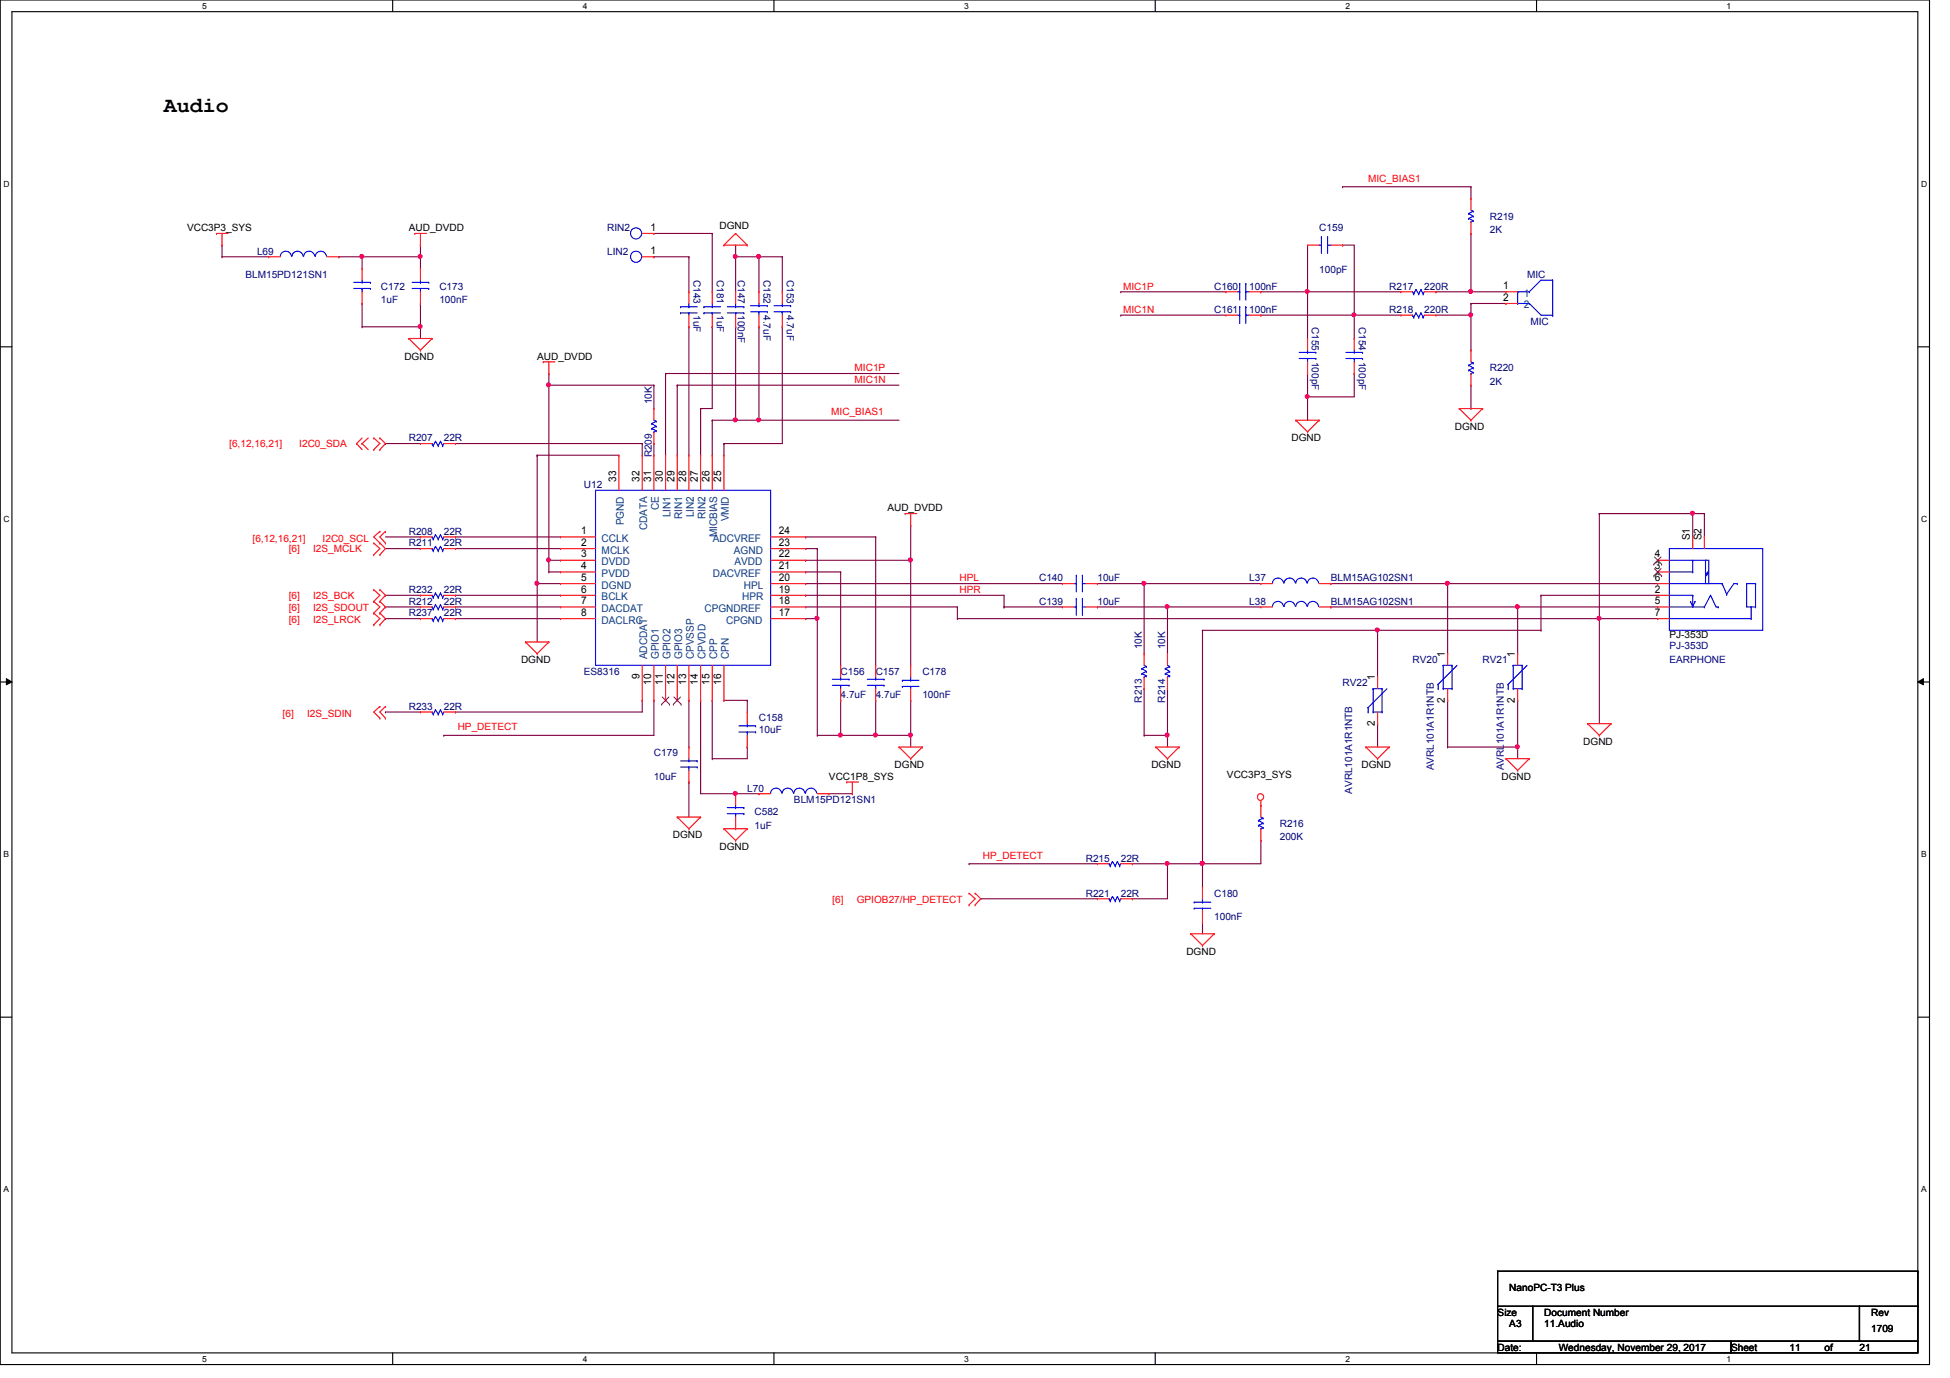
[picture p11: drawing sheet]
<svg xmlns="http://www.w3.org/2000/svg" width="297mm" height="210mm" viewBox="0 0 297 210" stroke-linecap="round" stroke-linejoin="round" font-family="sans-serif">
<defs><g id="words">
<text font-size="3.3" x="24.9" y="17.1">Audio</text>
<g font-size="1.6">
<text x="99.1" y="35.1">1</text>
<text x="99.1" y="38.7">1</text>
<text x="229" y="44">1</text>
<text x="229" y="45.8">2</text>
<text x="93.8" y="73.4" transform="rotate(-90 93.8 73.4)">33</text>
<text x="97.4" y="73.4" transform="rotate(-90 97.4 73.4)">32</text>
<text x="99.2" y="73.4" transform="rotate(-90 99.2 73.4)">31</text>
<text x="101" y="73.4" transform="rotate(-90 101 73.4)">30</text>
<text x="102.7" y="73.4" transform="rotate(-90 102.7 73.4)">29</text>
<text x="104.5" y="73.4" transform="rotate(-90 104.5 73.4)">28</text>
<text x="106.3" y="73.4" transform="rotate(-90 106.3 73.4)">27</text>
<text x="108.1" y="73.4" transform="rotate(-90 108.1 73.4)">26</text>
<text x="109.9" y="73.4" transform="rotate(-90 109.9 73.4)">25</text>
<text x="88.5" y="81.4">1</text>
<text x="88.5" y="83.1">2</text>
<text x="118.7" y="83.1">23</text>
<text x="118.7" y="81.4">24</text>
<text x="257.4" y="82.3" transform="rotate(-90 257.4 82.3)">S1</text>
<text x="259.2" y="82.3" transform="rotate(-90 259.2 82.3)">S2</text>
<text x="88.5" y="84.9">3</text>
<text x="88.5" y="86.7">4</text>
<text x="88.5" y="88.5">5</text>
<text x="118.7" y="88.5">20</text>
<text x="118.7" y="86.7">21</text>
<text x="118.7" y="84.9">22</text>
<text x="252.1" y="86.7">3</text>
<text x="252.1" y="84.9">4</text>
<text x="252.1" y="88.5">6</text>
<text x="88.5" y="90.3">6</text>
<text x="88.5" y="92">7</text>
<text x="88.5" y="93.8">8</text>
<text x="118.7" y="93.8">17</text>
<text x="118.7" y="92">18</text>
<text x="118.7" y="90.3">19</text>
<text x="252.1" y="93.8">7</text>
<text x="252.1" y="92">5</text>
<text x="252.1" y="90.3">2</text>
<text x="220.1" y="100.1" transform="rotate(-90 220.1 100.1)">1</text>
<text x="230.8" y="100.1" transform="rotate(-90 230.8 100.1)">1</text>
<text x="97.4" y="103.5" transform="rotate(-90 97.4 103.5)">9</text>
<text x="99.2" y="104.3" transform="rotate(-90 99.2 104.3)">10</text>
<text x="101" y="104.3" transform="rotate(-90 101 104.3)">11</text>
<text x="102.7" y="104.3" transform="rotate(-90 102.7 104.3)">12</text>
<text x="104.5" y="104.3" transform="rotate(-90 104.5 104.3)">13</text>
<text x="106.3" y="104.3" transform="rotate(-90 106.3 104.3)">14</text>
<text x="108.1" y="104.3" transform="rotate(-90 108.1 104.3)">15</text>
<text x="109.9" y="104.3" transform="rotate(-90 109.9 104.3)">16</text>
<text x="209.4" y="103.6" transform="rotate(-90 209.4 103.6)">1</text>
<text x="220.1" y="107" transform="rotate(-90 220.1 107)">2</text>
<text x="230.8" y="107" transform="rotate(-90 230.8 107)">2</text>
<text x="209.4" y="110.6" transform="rotate(-90 209.4 110.6)">2</text>
</g>
<g font-size="1.6" fill="#004080">
<text x="232.1" y="45.2">1</text>
<text x="232.1" y="47">2</text>
<text x="100.4" y="77.7" transform="rotate(-90 100.4 77.7)">CE</text>
<text x="91.6" y="82.6">CCLK</text>
<text x="95" y="80" transform="rotate(-90 95 80)">PGND</text>
<text x="98.6" y="80.8" transform="rotate(-90 98.6 80.8)">CDATA</text>
<text x="102.1" y="78.8" transform="rotate(-90 102.1 78.8)">LIN1</text>
<text x="103.9" y="79.1" transform="rotate(-90 103.9 79.1)">RIN1</text>
<text x="105.7" y="78.8" transform="rotate(-90 105.7 78.8)">LIN2</text>
<text x="107.5" y="79.1" transform="rotate(-90 107.5 79.1)">RIN2</text>
<text x="108.6" y="82.6">ADCVREF</text>
<text x="109.3" y="81.9" transform="rotate(-90 109.3 81.9)">MICBIAS</text>
<text x="111" y="79.4" transform="rotate(-90 111 79.4)">VMID</text>
<text x="91.6" y="84.3">MCLK</text>
<text x="91.6" y="86.1">DVDD</text>
<text x="91.6" y="87.9">PVDD</text>
<text x="91.6" y="89.7">DGND</text>
<text x="108.6" y="87.9">DACVREF</text>
<text x="111.8" y="84.3">AGND</text>
<text x="111.9" y="86.1">AVDD</text>
<text x="113.3" y="89.7">HPL</text>
<text x="91.6" y="91.4">BCLK</text>
<text x="91.6" y="93.2">DACDAT</text>
<text x="91.6" y="95">DACLRC</text>
<text x="107.3" y="93.2">CPGNDREF</text>
<text x="110.6" y="95">CPGND</text>
<text x="113.1" y="91.4">HPR</text>
<text x="98.6" y="100.4" transform="rotate(-90 98.6 100.4)">ADCDAT</text>
<text x="100.4" y="100.4" transform="rotate(-90 100.4 100.4)">GPIO1</text>
<text x="102.1" y="100.4" transform="rotate(-90 102.1 100.4)">GPIO2</text>
<text x="103.9" y="100.4" transform="rotate(-90 103.9 100.4)">GPIO3</text>
<text x="105.7" y="100.4" transform="rotate(-90 105.7 100.4)">CPVSSP</text>
<text x="107.5" y="100.4" transform="rotate(-90 107.5 100.4)">CPVDD</text>
<text x="109.3" y="100.4" transform="rotate(-90 109.3 100.4)">CPP</text>
<text x="111" y="100.4" transform="rotate(-90 111 100.4)">CPN</text>
</g>
<g font-size="1.5" fill="#f00">
<text x="208.4" y="27.7">MIC_BIAS1</text>
<text x="171.1" y="44.1">MIC1P</text>
<text x="171.1" y="47.7">MIC1N</text>
<text x="130.2" y="58.3">MIC1N</text>
<text x="130.2" y="56.6">MIC1P</text>
<text x="126.6" y="63.2">MIC_BIAS1</text>
<text x="34.9" y="68.2">[6,12,16,21]</text>
<text x="45.6" y="68.2">I2C0_SDA</text>
<text x="38.5" y="82.6">[6,12,16,21]</text>
<text x="49.1" y="82.6">I2C0_SCL</text>
<text x="44" y="84.2">[6]</text>
<text x="47.7" y="84.2">I2S_MCLK</text>
<text x="146.2" y="88.6">HPL</text>
<text x="44" y="93">[6]</text>
<text x="44" y="91.3">[6]</text>
<text x="44" y="94.8">[6]</text>
<text x="47.7" y="93">I2S_SDOUT</text>
<text x="47.7" y="91.3">I2S_BCK</text>
<text x="47.7" y="94.8">I2S_LRCK</text>
<text x="146.2" y="90.3">HPR</text>
<text x="43" y="109.2">[6]</text>
<text x="46.8" y="109.2">I2S_SDIN</text>
<text x="69.7" y="111.3">HP_DETECT</text>
<text x="149.7" y="130.8">HP_DETECT</text>
<text x="126.8" y="137.5">[6]</text>
<text x="130.5" y="137.5">GPIOB27/HP_DETECT</text>
</g>
<g font-size="1.5">
<text x="28.5" y="35.2">VCC3P3_SYS</text>
<text x="62.3" y="35.2">AUD_DVDD</text>
<text x="109.6" y="34.9">DGND</text>
<text x="61.6" y="54.8">DGND</text>
<text x="81.8" y="54.8">AUD_DVDD</text>
<text x="221.6" y="65.4">DGND</text>
<text x="196.7" y="67.2">DGND</text>
<text x="135.2" y="77.9">AUD_DVDD</text>
<text x="79.4" y="101">DGND</text>
<text x="254.3" y="97.1">PJ-353D</text>
<text x="241.2" y="113.5">DGND</text>
<text x="126.3" y="118.8">VCC1P8_SYS</text>
<text x="136.3" y="117">DGND</text>
<text x="175.4" y="117">DGND</text>
<text x="186.9" y="118.4">VCC3P3_SYS</text>
<text x="207.4" y="117">DGND</text>
<text x="228.7" y="118.8">DGND</text>
<text x="102.5" y="127.7">DGND</text>
<text x="109.6" y="129.5">DGND</text>
<text x="180.7" y="145.5">DGND</text>
<text x="229.9" y="196.7">NanoPC-T3 Plus</text>
<text x="228.1" y="200.4">Size</text>
<text x="229.9" y="202.2">A3</text>
<text x="235.2" y="200.4">Document Number</text>
<text x="235.2" y="202.2">11.Audio</text>
<text x="285" y="202.9">1709</text>
<text x="285" y="200.4">Rev</text>
<text x="228.1" y="205.7">Date:</text>
<text x="237.4" y="205.7">Wednesday, November 29, 2017</text>
<text x="263.7" y="205.7">Sheet</text>
<text x="272.6" y="205.7">11</text>
<text x="277.9" y="205.7">of</text>
<text x="283.2" y="205.7">21</text>
</g>
<g font-size="1.5" fill="#000080">
<text x="92.5" y="35.2">RIN2</text>
<text x="201" y="35.2">C159</text>
<text x="226.9" y="33.4">R219</text>
<text x="226.9" y="35.6">2K</text>
<text x="39.2" y="38.8">L69</text>
<text x="92.5" y="38.8">LIN2</text>
<text x="201" y="41.7">100pF</text>
<text x="37.4" y="42.3">BLM15PD121SN1</text>
<text x="58" y="44.1">C172</text>
<text x="58" y="46.2">1uF</text>
<text x="66.9" y="44.1">C173</text>
<text x="66.9" y="46.2">100nF</text>
<text x="105.6" y="42.7" transform="rotate(90 105.6 42.7)">C143</text>
<text x="109.2" y="42.7" transform="rotate(90 109.2 42.7)">C181</text>
<text x="112.4" y="42.7" transform="rotate(90 112.4 42.7)">C147</text>
<text x="116.3" y="42.7" transform="rotate(90 116.3 42.7)">C152</text>
<text x="119.8" y="42.7" transform="rotate(90 119.8 42.7)">C153</text>
<text x="185" y="44.1">C160</text>
<text x="185" y="47.7">C161</text>
<text x="190.3" y="44.1">100nF</text>
<text x="190.3" y="47.7">100nF</text>
<text x="211.6" y="44.1">R217</text>
<text x="211.6" y="47.7">R218</text>
<text x="217" y="44.1">220R</text>
<text x="217" y="47.7">220R</text>
<text x="232.6" y="42.3">MIC</text>
<text x="105.6" y="48" transform="rotate(90 105.6 48)">1uF</text>
<text x="109.2" y="48" transform="rotate(90 109.2 48)">1uF</text>
<text x="112.4" y="48" transform="rotate(90 112.4 48)">100nF</text>
<text x="116.3" y="48" transform="rotate(90 116.3 48)">4.7uF</text>
<text x="119.8" y="48" transform="rotate(90 119.8 48)">4.7uF</text>
<text x="199.9" y="49.8" transform="rotate(90 199.9 49.8)">C155</text>
<text x="207" y="49.8" transform="rotate(90 207 49.8)">C154</text>
<text x="233.1" y="49.4">MIC</text>
<text x="199.9" y="55.1" transform="rotate(90 199.9 55.1)">100pF</text>
<text x="207" y="55.1" transform="rotate(90 207 55.1)">100pF</text>
<text x="226.9" y="56.6">R220</text>
<text x="226.9" y="58.7">2K</text>
<text x="99.3" y="61.6" transform="rotate(-90 99.3 61.6)">10K</text>
<text x="62.3" y="67.2">R207</text>
<text x="67.6" y="67.2">22R</text>
<text x="99.3" y="69.7" transform="rotate(-90 99.3 69.7)">R209</text>
<text x="88.9" y="74.3">U12</text>
<text x="62.3" y="81.4">R208</text>
<text x="62.3" y="83.2">R211</text>
<text x="67.6" y="81.4">22R</text>
<text x="67.6" y="83.2">22R</text>
<text x="158.3" y="88.6">C140</text>
<text x="167.2" y="88.6">10uF</text>
<text x="190.3" y="88.6">L37</text>
<text x="202.7" y="88.6">BLM15AG102SN1</text>
<text x="62.3" y="93.9">R237</text>
<text x="62.3" y="92.1">R212</text>
<text x="62.3" y="90.3">R232</text>
<text x="67.6" y="93.9">22R</text>
<text x="67.6" y="92.1">22R</text>
<text x="67.6" y="90.3">22R</text>
<text x="158.3" y="92.1">C139</text>
<text x="167.2" y="92.1">10uF</text>
<text x="190.3" y="92.1">L38</text>
<text x="202.7" y="92.1">BLM15AG102SN1</text>
<text x="173.9" y="98.9" transform="rotate(-90 173.9 98.9)">10K</text>
<text x="177.5" y="98.9" transform="rotate(-90 177.5 98.9)">10K</text>
<text x="215.2" y="101">RV20</text>
<text x="225.8" y="101">RV21</text>
<text x="254.3" y="101">EARPHONE</text>
<text x="254.3" y="98.9">PJ-353D</text>
<text x="88.9" y="102.8">ES8316</text>
<text x="128.1" y="102.8">C156</text>
<text x="128.1" y="106.3">4.7uF</text>
<text x="133.4" y="102.8">C157</text>
<text x="133.4" y="106.3">4.7uF</text>
<text x="140.5" y="102.8">C178</text>
<text x="140.5" y="106.3">100nF</text>
<text x="173.9" y="107" transform="rotate(-90 173.9 107)">R213</text>
<text x="177.5" y="107" transform="rotate(-90 177.5 107)">R214</text>
<text x="204.5" y="104.6">RV22</text>
<text x="62.3" y="108.1">R233</text>
<text x="67.6" y="108.1">22R</text>
<text x="115.6" y="109.9">C158</text>
<text x="115.6" y="111.7">10uF</text>
<text x="99.6" y="115.2">C179</text>
<text x="99.6" y="118.8">10uF</text>
<text x="218.4" y="117.3" transform="rotate(-90 218.4 117.3)">AVRL101A1R1NTB</text>
<text x="229.1" y="117.3" transform="rotate(-90 229.1 117.3)">AVRL101A1R1NTB</text>
<text x="113.8" y="120.6">L70</text>
<text x="114.9" y="124.1">C582</text>
<text x="120.9" y="122.3">BLM15PD121SN1</text>
<text x="194.9" y="125.9">R216</text>
<text x="205.9" y="120.9" transform="rotate(-90 205.9 120.9)">AVRL101A1R1NTB</text>
<text x="114.9" y="126.2">1uF</text>
<text x="165.4" y="131.2">R215</text>
<text x="170.7" y="131.2">22R</text>
<text x="194.9" y="128">200K</text>
<text x="165.4" y="136.6">R221</text>
<text x="170.7" y="136.6">22R</text>
<text x="185" y="136.6">C180</text>
<text x="185" y="140.1">100nF</text>
</g>
<g font-size="1.3">
<text x="30.8" y="1.4">5</text>
<text x="88.8" y="1.4">4</text>
<text x="146.9" y="1.4">3</text>
<text x="204.9" y="1.4">2</text>
<text x="263" y="1.4">1</text>
<text x=".5" y="28.4">D</text>
<text x="292.6" y="28.4">D</text>
<text x=".5" y="79.5">C</text>
<text x="292.6" y="79.5">C</text>
<text x=".5" y="130.6">B</text>
<text x="292.6" y="130.6">B</text>
<text x=".5" y="181.6">A</text>
<text x="292.6" y="181.6">A</text>
<text x="30.8" y="207.5">5</text>
<text x="88.8" y="207.5">4</text>
<text x="146.9" y="207.5">3</text>
<text x="204.9" y="207.5">2</text>
<text x="263" y="207.5">1</text>
</g>
</g></defs>
<path d="M0 0h293.9v207.9h-293.9zM1.8 1.8h290.3v204.3h-290.3z" fill="none" stroke="#000" stroke-width=".17"/>
<g fill="#fff">
<path d="M30.8 .3h.7v1.4h-.7z"/>
<path d="M30.8 206.3h.7v1.5h-.7z"/>
</g>
<path d="M59.8 0v1.8M59.8 206.1v1.8" fill="none" stroke="#000" stroke-width=".17"/>
<g fill="#fff">
<path d="M88.8 .3h.6v1.4h-.6z"/>
<path d="M88.8 206.3h.6v1.5h-.6z"/>
</g>
<path d="M117.9 0v1.8M117.9 206.1v1.8" fill="none" stroke="#000" stroke-width=".17"/>
<g fill="#fff">
<path d="M146.9 .3h.6v1.4h-.6z"/>
<path d="M146.9 206.3h.6v1.5h-.6z"/>
</g>
<path d="M176 0v1.8M176 206.1v1.8" fill="none" stroke="#000" stroke-width=".17"/>
<g fill="#fff">
<path d="M204.9 .3h.7v1.4h-.7z"/>
<path d="M204.9 206.3h.7v1.5h-.7z"/>
</g>
<path d="M234.1 0v1.8M234.1 206.1v1.8" fill="none" stroke="#000" stroke-width=".17"/>
<g fill="#fff">
<path d="M263 .3h.7v1.4h-.7z"/>
<path d="M263 206.3h.7v1.5h-.7z"/>
<path d="M.5 27.3h1v1.4h-1z"/>
<path d="M292.6 27.3h1v1.4h-1z"/>
<path d="M.5 78.3h1v1.5h-1z"/>
<path d="M292.6 78.3h1v1.5h-1z"/>
</g>
<path d="M0 52.8h1.8M292.1 52.8h1.8" fill="none" stroke="#000" stroke-width=".17"/>
<g fill="#fff">
<path d="M.5 129.4h.9v1.4h-.9z"/>
<path d="M292.6 129.4h.9v1.4h-.9z"/>
</g>
<path d="M0 103.9h1.8M292.1 103.9h1.8" fill="none" stroke="#000" stroke-width=".17"/>
<path d="M1 103.4l.8 .5-.8 .4zM292.1 103.9l.9-.5v.9z" fill="#000"/>
<path d="M1 103.4l.8 .5-.8 .4zM292.1 103.9l.9-.5v.9z" fill="none" stroke="#000" stroke-width=".15"/>
<g fill="#fff">
<path d="M.5 180.4h.8v1.5h-.8z"/>
<path d="M292.6 180.4h.8v1.5h-.8z"/>
</g>
<path d="M0 154.9h1.8M292.1 154.9h1.8" fill="none" stroke="#000" stroke-width=".17"/>
<g fill="none" stroke="#800040" stroke-width=".17">
<path d="M83.6 58.7h.1M83.6 58.7v28.4M81.8 88.9h.1M81.8 88.9h3.6M83.6 85.3h.1M83.6 87.1h.1M83.6 87.1h1.8M83.6 85.3h1.8M122.7 94.2h.1M122.7 83.6h.1M122.7 83.6h1.8M124.5 83.6h.1"/>
<path d="M124.5 83.6v10.6h-1.8"/>
</g>
<circle cx="83.6" cy="85.3" r=".31" fill="#f0f"/>
<circle cx="83.6" cy="85.3" r=".31" fill="none" stroke="#f0f" stroke-width=".17"/>
<circle cx="83.6" cy="58.6" r=".31" fill="#f0f"/>
<circle cx="83.6" cy="58.6" r=".31" fill="none" stroke="#f0f" stroke-width=".17"/>
<path d="M69.4 94.2h.1M69.4 92.5h.1M69.4 90.7h.1M69.4 94.2h16M69.4 92.5h16M69.4 90.7h16M124.5 94.2h.1M124.5 94.2v17.8" fill="none" stroke="#800040" stroke-width=".17"/>
<circle cx="124.4" cy="94.2" r=".31" fill="#f0f"/>
<circle cx="124.4" cy="94.2" r=".31" fill="none" stroke="#f0f" stroke-width=".17"/>
<path d="M67.6 112h.1M69.4 108.5h.1M97.8 106.7h.1M97.8 106.7v1.8h-28.4M99.6 106.7h.1M99.6 106.7v5.3h-32M104.9 119.1h.1M104.9 119.1v5.4M106.7 120.9h5.4M112.1 120.9h.1" fill="none" stroke="#800040" stroke-width=".17"/>
<circle cx="112" cy="120.9" r=".31" fill="#f0f"/>
<circle cx="112" cy="120.9" r=".31" fill="none" stroke="#f0f" stroke-width=".17"/>
<g fill="none" stroke="#800040" stroke-width=".17">
<path d="M115.6 49.8h.1M115.6 49.8v14.2M108.5 64h.1M108.5 64v5.3M110.3 67.6h.1M110.3 67.6v1.7M122.7 87.1h.1M122.7 90.7h.1M122.7 81.8h.1M122.7 87.1h5.4M122.7 90.7h30.2M122.7 81.8h10.7"/>
<path d="M128.1 87.1h.1M128.1 87.1v14.2M133.4 81.8h.1M133.4 81.8v19.5M106.7 106.7h.1M106.7 106.7v14.2M108.5 115.6h.1M108.5 106.7h.1M108.5 106.7v8.9M113.8 113.8h.1M113.8 113.8v1.8h-5.3M128.1 106.7h.1"/>
<path d="M128.1 106.7v5.3M138.7 112h.1M138.7 112v1.8"/>
</g>
<circle cx="115.6" cy="64" r=".31" fill="#f0f"/>
<circle cx="115.6" cy="64" r=".31" fill="none" stroke="#f0f" stroke-width=".17"/>
<path d="M115.6 39.1h.1M115.6 39.1h3.6M115.6 39.1v5.3M119.2 39.1h.1M119.2 39.1v5.3M119.2 49.8h.1M119.2 49.8v17.8h-8.9M110.3 67.6h.1" fill="none" stroke="#800040" stroke-width=".17"/>
<circle cx="115.6" cy="39.1" r=".31" fill="#f0f"/>
<circle cx="115.6" cy="39.1" r=".31" fill="none" stroke="#f0f" stroke-width=".17"/>
<path d="M112.1 39.1h.1M112.1 39.1v5.3" fill="none" stroke="#800040" stroke-width=".17"/>
<circle cx="112" cy="39.1" r=".31" fill="#f0f"/>
<circle cx="112" cy="39.1" r=".31" fill="none" stroke="#f0f" stroke-width=".17"/>
<path d="M112.1 49.8h.1M112.1 49.8v14.2" fill="none" stroke="#800040" stroke-width=".17"/>
<circle cx="112" cy="64" r=".31" fill="#f0f"/>
<circle cx="112" cy="64" r=".31" fill="none" stroke="#f0f" stroke-width=".17"/>
<path d="M64 39.1h.1M64 39.1v1.8M101.4 56.9h.1M101.4 56.9v12.4" fill="none" stroke="#800040" stroke-width=".17"/>
<circle cx="64" cy="39.1" r=".31" fill="#f0f"/>
<circle cx="64" cy="39.1" r=".31" fill="none" stroke="#f0f" stroke-width=".17"/>
<g fill="none" stroke="#800040" stroke-width=".17">
<path d="M33.8 37.3h.1M33.8 37.3v1.8M51.6 39.1h.1M51.6 39.1h3.6M55.2 39.1h.1M55.2 39.1v1.8M64 37.3h.1M64 37.3v1.8M58.7 67.6h.1M58.7 67.6h5.3M69.4 67.6h.1M69.4 67.6h28.4"/>
<path d="M97.8 67.6h.1M97.8 67.6v1.7M99.6 67.6h.1M99.6 67.6v1.7M58.7 81.8h5.3M64 81.8h.1M69.4 81.8h.1M69.4 81.8h16"/>
</g>
<circle cx="55.1" cy="39.1" r=".31" fill="#f0f"/>
<circle cx="55.1" cy="39.1" r=".31" fill="none" stroke="#f0f" stroke-width=".17"/>
<path d="M55.2 39.1h.1M55.2 39.1h8.8M55.2 49.8h.1M55.2 49.8h8.8" fill="none" stroke="#800040" stroke-width=".17"/>
<circle cx="64" cy="49.7" r=".31" fill="#f0f"/>
<circle cx="64" cy="49.7" r=".31" fill="none" stroke="#f0f" stroke-width=".17"/>
<path d="M55.2 46.2h.1M55.2 46.2v3.6M115.6 64h.1M115.6 64h21.3M124.5 112h.1M124.5 112h3.6M133.4 106.7h.1M133.4 106.7v5.3M138.7 106.7h.1M138.7 106.7v5.3" fill="none" stroke="#800040" stroke-width=".17"/>
<circle cx="138.7" cy="112" r=".31" fill="#f0f"/>
<circle cx="138.7" cy="112" r=".31" fill="none" stroke="#f0f" stroke-width=".17"/>
<path d="M138.7 85.3h.1M138.7 85.3v16M128.1 112h.1M128.1 112h5.3" fill="none" stroke="#800040" stroke-width=".17"/>
<circle cx="133.3" cy="112" r=".31" fill="#f0f"/>
<circle cx="133.3" cy="112" r=".31" fill="none" stroke="#f0f" stroke-width=".17"/>
<circle cx="128" cy="112" r=".31" fill="#f0f"/>
<circle cx="128" cy="112" r=".31" fill="none" stroke="#f0f" stroke-width=".17"/>
<path d="M122.7 85.3h.1M138.7 80h.1M138.7 80v5.3h-16" fill="none" stroke="#800040" stroke-width=".17"/>
<circle cx="138.7" cy="85.3" r=".31" fill="#f0f"/>
<circle cx="138.7" cy="85.3" r=".31" fill="none" stroke="#f0f" stroke-width=".17"/>
<g fill="none" stroke="#800040" stroke-width=".17">
<path d="M112.1 39.1h.1M112.1 39.1h3.5M64 49.8h.1M64 49.8v1.8M108.5 49.8h.1M108.5 49.8v12.4h-1.8M81.8 69.3h.1M81.8 69.3h12.5M81.8 69.3v28.5M106.7 62.2h.1M106.7 62.2v7.1M108.5 64h.1"/>
<path d="M108.5 64h7.1M112.1 64h.1M81.8 88.9h.1M104.9 106.7h.1M104.9 106.7v7.1M110.3 106.7h.1M110.3 106.7h3.5M113.8 106.7h.1M113.8 106.7v1.8M133.4 112h.1M133.4 112h5.3"/>
</g>
<circle cx="81.8" cy="88.8" r=".31" fill="#f0f"/>
<circle cx="81.8" cy="88.8" r=".31" fill="none" stroke="#f0f" stroke-width=".17"/>
<g fill="none" stroke="#800040" stroke-width=".17">
<path d="M83.6 58.7h.1M83.6 56.9h.1M83.6 58.7h16M83.6 56.9v1.8M99.6 58.7h.1M99.6 58.7v3.5M101.4 56.9h.1M101.4 56.9h35.5M103.2 58.7h.1M103.2 58.7h33.7M103.2 58.7v10.6M104.9 49.8h.1"/>
<path d="M104.9 49.8v19.5M220.5 88.9h.1M220.5 88.9h32M177.8 131.6h.1M177.8 131.6h5.4"/>
</g>
<circle cx="220.5" cy="88.8" r=".31" fill="#f0f"/>
<circle cx="220.5" cy="88.8" r=".31" fill="none" stroke="#f0f" stroke-width=".17"/>
<path d="M174.3 88.9h.1M174.3 88.9v10.7" fill="none" stroke="#800040" stroke-width=".17"/>
<circle cx="174.2" cy="88.8" r=".31" fill="#f0f"/>
<circle cx="174.2" cy="88.8" r=".31" fill="none" stroke="#f0f" stroke-width=".17"/>
<path d="M231.2 92.5h.1M231.2 92.5h21.3" fill="none" stroke="#800040" stroke-width=".17"/>
<circle cx="231.1" cy="92.4" r=".31" fill="#f0f"/>
<circle cx="231.1" cy="92.4" r=".31" fill="none" stroke="#f0f" stroke-width=".17"/>
<path d="M177.8 92.5h.1M177.8 92.5v7.1" fill="none" stroke="#800040" stroke-width=".17"/>
<circle cx="177.8" cy="92.4" r=".31" fill="#f0f"/>
<circle cx="177.8" cy="92.4" r=".31" fill="none" stroke="#f0f" stroke-width=".17"/>
<g fill="none" stroke="#800040" stroke-width=".17">
<path d="M122.7 88.9h.1M122.7 88.9h39.1M152.9 92.5h.1M152.9 92.5h8.9M152.9 90.7v1.8M167.2 88.9h.1M167.2 92.5h.1M167.2 88.9h7.1M167.2 92.5h10.6M174.3 112h.1M174.3 104.9h.1M174.3 112h3.5"/>
<path d="M174.3 104.9v7.1M177.8 112h.1M177.8 112v1.8M147.6 131.6h.1M147.6 131.6h19.6M183.2 131.6h.1M183.2 131.6h8.9M183.2 131.6v3.5"/>
</g>
<circle cx="183.1" cy="131.5" r=".31" fill="#f0f"/>
<circle cx="183.1" cy="131.5" r=".31" fill="none" stroke="#f0f" stroke-width=".17"/>
<path d="M218.7 48h5.4M224.1 44.4h.1M224.1 48h.1M224.1 44.4h5.3M183.2 140.5h.1M183.2 140.5v1.7" fill="none" stroke="#800040" stroke-width=".17"/>
<circle cx="224" cy="48" r=".31" fill="#f0f"/>
<circle cx="224" cy="48" r=".31" fill="none" stroke="#f0f" stroke-width=".17"/>
<path d="M224.1 35.6h.1M224.1 35.6v8.8h-5.4M218.7 44.4h.1M224.1 46.2h.1M224.1 46.2v1.8M224.1 46.2h5.3M229.4 46.2h.1" fill="none" stroke="#800040" stroke-width=".17"/>
<circle cx="224" cy="44.4" r=".31" fill="#f0f"/>
<circle cx="224" cy="44.4" r=".31" fill="none" stroke="#f0f" stroke-width=".17"/>
<g fill="none" stroke="#800040" stroke-width=".17">
<path d="M204.5 28.4h.1M204.5 28.4h19.6M224.1 28.4h.1M224.1 28.4v1.8M192.1 48h.1M192.1 48h21.3M199.2 44.4h.1M199.2 44.4h14.2M206.3 48h.1M206.3 48v3.6M224.1 48h.1M224.1 48v5.3"/>
<path d="M224.1 58.7v3.5M224.1 62.2h.1"/>
</g>
<circle cx="206.2" cy="48" r=".31" fill="#f0f"/>
<circle cx="206.2" cy="48" r=".31" fill="none" stroke="#f0f" stroke-width=".17"/>
<path d="M192.1 44.4h.1M192.1 44.4h7.1M199.2 44.4h.1M199.2 44.4v7.2M199.2 56.9v3.6M199.2 60.5h.1M199.2 60.5h7.1" fill="none" stroke="#800040" stroke-width=".17"/>
<circle cx="199.1" cy="60.4" r=".31" fill="#f0f"/>
<circle cx="199.1" cy="60.4" r=".31" fill="none" stroke="#f0f" stroke-width=".17"/>
<path d="M199.2 37.3v7.1M199.2 44.4h.1M206.3 56.9h.1M206.3 56.9v3.6" fill="none" stroke="#800040" stroke-width=".17"/>
<circle cx="199.1" cy="44.4" r=".31" fill="#f0f"/>
<circle cx="199.1" cy="44.4" r=".31" fill="none" stroke="#f0f" stroke-width=".17"/>
<g fill="none" stroke="#800040" stroke-width=".17">
<path d="M99.6 39.1h.1M99.6 35.6h.1M99.6 39.1h5.3M99.6 35.6h8.9M104.9 39.1h.1M104.9 39.1v5.3M108.5 35.6h.1M108.5 35.6v8.8M112.1 37.3h.1M112.1 37.3v1.8M204.5 37.3h.1M204.5 37.3h1.8v10.7"/>
<path d="M64 46.2h.1M64 46.2v3.6M170.7 44.4h.1M170.7 48h.1M170.7 44.4h16M170.7 48h16M206.3 48h.1M58.7 83.6h5.3M64 83.6h.1M69.4 83.6h.1M69.4 83.6h16M172.5 136.9h.1"/>
<path d="M172.5 131.6h.1M172.5 131.6h5.3M177.8 131.6h.1M177.8 131.6v5.3h-5.3"/>
</g>
<circle cx="177.8" cy="131.5" r=".31" fill="#f0f"/>
<circle cx="177.8" cy="131.5" r=".31" fill="none" stroke="#f0f" stroke-width=".17"/>
<path d="M199.2 60.5h.1M199.2 60.5v3.5M58.7 92.5h.1M58.7 90.7h.1M58.7 94.2h.1M58.7 92.5h5.3M58.7 90.7h5.3M58.7 94.2h5.3M58.7 108.5h.1M58.7 108.5h5.3M177.8 104.9h.1M177.8 104.9v7.1" fill="none" stroke="#800040" stroke-width=".17"/>
<circle cx="177.8" cy="112" r=".31" fill="#f0f"/>
<circle cx="177.8" cy="112" r=".31" fill="none" stroke="#f0f" stroke-width=".17"/>
<path d="M183.2 96h.1M183.2 96v35.6" fill="none" stroke="#800040" stroke-width=".17"/>
<circle cx="183.1" cy="131.5" r=".31" fill="#f0f"/>
<circle cx="183.1" cy="131.5" r=".31" fill="none" stroke="#f0f" stroke-width=".17"/>
<path d="M174.3 88.9h.1M174.3 88.9h17.8M177.8 92.5h.1M177.8 92.5h14.3M243.6 94.2h.1M243.6 94.2v16M112.1 120.9h3.5M115.6 120.9h.1M149.4 136.9h.1M149.4 136.9h17.8M192.1 128h.1M192.1 128v3.6" fill="none" stroke="#800040" stroke-width=".17"/>
<circle cx="243.6" cy="94.2" r=".31" fill="#f0f"/>
<circle cx="243.6" cy="94.2" r=".31" fill="none" stroke="#f0f" stroke-width=".17"/>
<path d="M257.8 78.2h.1M257.8 78.2h1.8" fill="none" stroke="#800040" stroke-width=".17"/>
<circle cx="257.8" cy="78.2" r=".31" fill="#f0f"/>
<circle cx="257.8" cy="78.2" r=".31" fill="none" stroke="#f0f" stroke-width=".17"/>
<path d="M209.8 96h.1M209.8 96h24.9M234.7 90.7h.1M234.7 96h.1M234.7 90.7h17.8M234.7 90.7v5.3" fill="none" stroke="#800040" stroke-width=".17"/>
<circle cx="209.8" cy="96" r=".31" fill="#f0f"/>
<circle cx="209.8" cy="96" r=".31" fill="none" stroke="#f0f" stroke-width=".17"/>
<g fill="none" stroke="#800040" stroke-width=".17">
<path d="M243.6 78.2h.1M243.6 78.2h14.2M243.6 78.2v16M257.8 78.2h.1M257.8 78.2v3.6M259.6 78.2h.1M259.6 78.2v3.6M220.5 88.9h.1M220.5 88.9v10.7M231.2 92.5h.1M231.2 92.5v7.1M243.6 94.2h.1"/>
<path d="M243.6 94.2h8.9M220.5 106.7h.1M220.5 113.8h.1M220.5 106.7v7.1M220.5 113.8h10.7M231.2 113.8h.1M231.2 113.8v1.8M126.3 120.9h3.5M129.8 120.9h.1"/>
</g>
<circle cx="231.1" cy="113.7" r=".31" fill="#f0f"/>
<circle cx="231.1" cy="113.7" r=".31" fill="none" stroke="#f0f" stroke-width=".17"/>
<g fill="none" stroke="#800040" stroke-width=".17">
<path d="M33.8 39.1h.1M33.8 39.1h7.1M122.7 92.5h23.1M145.8 92.5h.1M145.8 94.2h.1M145.8 92.5v1.7M145.8 94.2h97.8M183.2 96h.1M183.2 96h26.6M202.7 92.5h.1M202.7 88.9h.1M202.7 92.5h28.5"/>
<path d="M202.7 88.9h17.8M209.8 96h.1M209.8 96v7.1M243.6 94.2h.1M209.8 110.2h.1M209.8 110.2v3.6M231.2 106.7h.1M231.2 106.7v7.1"/>
</g>
<g fill="none" stroke="#f00" stroke-width=".17">
<path d="M33 35.6h.1M33 35.6h1.8M33.8 37.3h.1M33.8 35.6v1.7M63.2 35.6h.1M63.2 35.6h1.8M64 37.3h.1M64 35.6v1.7M97.8 35.6h1.8M97.8 39.1h1.8M99.6 39.1h.1M99.6 35.6h.1"/>
<path d="M110.3 37.3h.1M110.3 37.3h3.5M112.1 35.6h.1M112.1 35.6l-1.8 1.7M112.1 35.6l1.7 1.7M113.8 37.3h.1M224.1 30.2h.1M224.1 35.6h.1M224.1 30.2v1.8M224.1 33.8v1.8M62.3 51.6h.1M62.3 51.6h3.5"/>
<path d="M62.3 51.6l1.7 1.7M64 53.3h.1M65.8 51.6h.1M65.8 51.6l-1.8 1.7M82.8 55.1h.1M82.8 55.1h1.7M83.6 56.9h.1M83.6 55.1v1.8M115.6 44.4h.1M115.6 49.8h.1M115.6 44.4v1.8M115.6 48v1.8"/>
<path d="M119.2 44.4h.1M119.2 49.8h.1M119.2 44.4v1.8M119.2 48v1.8M186.7 44.4h.1M186.7 44.4h1.8M190.3 44.4h1.8M192.1 44.4h.1M199.2 51.6h.1M199.2 56.9h.1M199.2 51.6v1.7M199.2 55.1v1.8"/>
<path d="M54.3 67.6h.1M54.3 67.6l.9 .9M55.2 67.6h.1M55.2 67.6l.9 .9M55.2 66.7l-.9 .9M56.1 66.7l-.9 .9M56.9 68.5h.1M56.9 66.7h.1M56.9 66.7l1 .9-1 .9M57.9 66.7h.1M57.9 68.5h.1M57.9 66.7l.8 .9-.8 .9"/>
<path d="M64 67.6h.1M64 67.6h1.8M67.6 67.6h1.8M69.4 67.6h.1M99.6 62.2h.1M99.6 67.6h.1M99.6 62.2v1.8M99.6 65.8v1.8M137.9 78.2h.1M137.9 78.2h1.8M138.7 78.2v1.8M197.4 64h.1"/>
<path d="M197.4 64h3.6M197.4 64l1.8 1.8M199.2 65.8h.1M201 64h.1M201 64l-1.8 1.8M222.3 62.2h.1M222.3 62.2h3.5M222.3 62.2l1.8 1.8M224.1 64h.1M225.8 62.2h.1M225.8 62.2l-1.7 1.8M56.9 84.5h.1"/>
<path d="M56.9 82.7h.1M56.9 93.4h.1M56.9 91.6h.1M56.9 89.8h.1M56.9 95.2h.1M56.9 82.7l1 .9-1 .9M56.9 91.6l1 .9-1 .9M56.9 89.8l1 .9-1 .9M56.9 93.4l1 .8-1 1M57.9 82.7h.1M57.9 84.5h.1M57.9 91.6h.1"/>
<path d="M57.9 93.4h.1M57.9 89.8h.1M57.9 95.2h.1M57.9 80.9h.1M57.9 80.9l-1 .9 1.8 1.8-.8 .9M57.9 91.6l.8 .9-.8 .9M57.9 89.8l.8 .9-.8 .9M57.9 93.4l.8 .8-.8 1M58.7 80.9h.1M58.7 82.7h.1M58.7 80.9l-.8 .9 .8 .9M64 81.8h.1"/>
<path d="M64 81.8h1.8M67.6 81.8h1.8M69.4 81.8h.1M80 97.8h.1M80 97.8h3.6M80 97.8l1.8 1.8M81.8 99.6h.1M83.6 97.8h.1M83.6 97.8l-1.8 1.8M138.7 80h.1M161.8 92.5h.1M161.8 88.9h.1"/>
<path d="M161.8 92.5h1.8M161.8 88.9h1.8M165.4 92.5h1.8M165.4 88.9h1.8M167.2 92.5h.1M167.2 88.9h.1M220.5 99.6h.1M220.5 99.6v1.7M231.2 99.6h.1M231.2 99.6v1.7M57.9 107.6h.1M57.9 109.4h.1"/>
<path d="M57.9 107.6l-1 .9 1 .9M58.7 107.6h.1M58.7 109.4h.1M58.7 107.6l-.8 .9 .8 .9M64 108.5h.1M64 108.5h1.8M67.6 108.5h1.8M69.4 108.5h.1M104.9 113.8h.1M104.9 119.1h.1M104.9 113.8v1.8M104.9 117.3v1.8"/>
<path d="M128.1 101.3h.1M128.1 106.7h.1M128.1 101.3v1.8M128.1 104.9v1.8M129 119.1h.1M129 119.1h1.8M129.8 119.1v1.8M136.9 113.8h.1M136.9 113.8h3.6M136.9 113.8l1.8 1.8M138.7 115.6h.1M140.5 113.8h.1"/>
<path d="M140.5 113.8l-1.8 1.8M176.1 113.8h.1M176.1 113.8h3.5M176.1 113.8l1.7 1.8M177.8 115.6h.1M179.6 113.8h.1M179.6 113.8l-1.8 1.8M208.1 113.8h.1M208.1 113.8h3.5M208.1 113.8l1.7 1.8M209.8 115.6h.1M211.6 113.8h.1"/>
<path d="M211.6 113.8l-1.8 1.8M220.5 106.7h.1M220.5 104.9v1.8M229.4 115.6h.1M229.4 115.6h3.6M229.4 115.6l1.8 1.7M231.2 117.3h.1M231.2 106.7h.1M231.2 104.9v1.8M233 115.6h.1M233 115.6l-1.8 1.7M241.8 110.2h.1"/>
<path d="M241.8 110.2h3.6M241.8 110.2l1.8 1.8M243.6 112h.1M245.4 110.2h.1M245.4 110.2l-1.8 1.8M103.2 124.5h.1M103.2 124.5h3.5M103.2 124.5l1.7 1.7M104.9 126.2h.1M106.7 124.5h.1M106.7 124.5l-1.8 1.7M110.3 126.2h.1"/>
<path d="M110.3 126.2h3.5M110.3 126.2l1.8 1.8M112.1 128h.1M113.8 126.2h.1M113.8 126.2l-1.7 1.8M129.8 120.9h.1M147.6 137.8h.1M147.6 136.1h.1M147.6 136.1l.9 .8-.9 .9M148.5 136.1h.1M148.5 137.8h.1M148.5 136.1l.9 .8-.9 .9"/>
<path d="M167.2 136.9h.1M167.2 136.9h1.7M170.7 136.9h1.8M172.5 136.9h.1M192.1 122.7h.1M192.1 128h.1M192.1 122v2.5M192.1 126.2v1.8M181.4 142.2h.1M181.4 142.2h3.6M181.4 142.2l1.8 1.8M183.2 144h.1"/>
<path d="M185 142.2h.1M185 142.2l-1.8 1.8"/>
<circle cx="192" cy="121.4" r=".5"/>
</g>
<path d="M228.1 199h5.4v5.3h-5.4zM228.1 193.6h.1M228.1 193.6v5.4M228.1 193.6h64M233.5 199h49.7v5.3h-49.7zM283.2 199h8.9v5.3h-8.9zM292.1 193.6h.1M292.1 199h.1M292.1 193.6v5.4M228.1 204.3h35.6v1.8h-35.6zM263.7 204.3h28.4v1.8h-28.4z" fill="none" stroke="#000" stroke-width=".17"/>
<g fill="none" stroke="#00f" stroke-width=".17">
<path d="M223.7 32.5h.1M223.7 33.3h.1M223.7 32.5l.7 .4M223.7 33.3l.7 .3M224.1 33.8h.1M224.1 32l.3 .2M224.4 32.2h.1M224.4 32.9h.1M224.4 33.6h.1M224.4 32.2l-.7 .3M224.4 32.9l-.7 .4M224.4 33.6l-.3 .2"/>
<path d="M114.3 47.5h2.6M114.3 46.6h2.6M115.6 46.6h.1M115.6 47.5h.1M115.6 46.2v.4M115.6 47.5v.5M116.9 47.5h.1M116.9 46.6h.1M117.9 47.5h2.5M117.9 46.6h2.5M119.2 46.6h.1M119.2 47.5h.1"/>
<path d="M119.2 46.2v.4M119.2 47.5v.5M120.4 47.5h.1M120.4 46.6h.1M188.5 44.4h.3M188.8 44.4h.1M188.8 43.2h.1M188.8 43.2v2.5M189.8 43.2h.1M189.8 44.4h.1M189.8 44.4h.5M189.8 43.2v2.5"/>
<path d="M197.9 54.6h2.5M197.9 53.7h2.5M199.2 53.7h.1M199.2 54.6h.1M199.2 53.3v.4M199.2 54.6v.5M200.4 54.6h.1M200.4 53.7h.1M65.8 67.6h.1M65.8 67.6l.2 .3M66 67.9h.1M66.3 67.2h.1"/>
<path d="M66.3 67.2l.5 .7M66.3 67.2l-.3 .7M66.8 67.9h.1M67.1 67.2h.1M67.1 67.2l.3 .7M67.1 67.2l-.3 .7M67.4 67.9h.1M67.6 67.6l-.2 .3M99.3 64.5h.1M99.3 65.3h.1M99.3 64.5l.6 .4M99.3 65.3l.6 .3"/>
<path d="M99.6 65.8h.1M99.6 64l.3 .2M99.9 64.2h.1M99.9 64.9h.1M99.9 65.6h.1M99.9 64.2l-.6 .3M99.9 64.9l-.6 .4M99.9 65.6l-.3 .2M65.8 81.8h.1M65.8 81.8l.2 .3M66 82.1h.1M66.3 81.4h.1"/>
<path d="M66.3 81.4l.5 .7M66.3 81.4l-.3 .7M66.8 82.1h.1M67.1 81.4h.1M67.1 81.4l.3 .7M67.1 81.4l-.3 .7M67.4 82.1h.1M67.6 81.8l-.2 .3M163.6 92.5h.4M163.6 88.9h.4M164 92.5h.1M164 91.2h.1"/>
<path d="M164 88.9h.1M164 87.6h.1M164 87.6v2.6M164 91.2v2.5M164.9 91.2h.1M164.9 92.5h.1M164.9 87.6h.1M164.9 88.9h.1M164.9 92.5h.5M164.9 87.6v2.6M164.9 91.2v2.5M164.9 88.9h.5"/>
<path d="M254.3 83.6h14.2v12.4h-14.2zM254.3 92.5h5.3M254.3 88.9h8M254.3 90.7h3.5M254.3 94.2h12.4M254.3 85.3h5.7M257.5 91.6h.1M257.5 91.6l.3 .9M257.8 90.7h.1M257.8 90.7v1.8M258.2 91.6h.1M258.2 91.6l-.4 .9"/>
<path d="M259.6 92.5h.1M260 85.3h.1M260.6 90.7h.1M260.6 90.7l.8 1.8h.3M260.6 90.7l-1 1.8M261.7 92.5h.1M262.3 88.9h.1M262.3 88.9l.7 1.6M263 90.5h.1M264.6 88.9h.1M264.6 88.9h-.5l-1.1 1.6M266.1 88.9h.1"/>
<path d="M266.1 88.9v3.6h1.3M266.1 88.9h1.3M266.7 94.2h.1M266.7 92.5h.1M266.7 92.5v1.7M267.4 92.5h.1M267.4 88.9h.1M267.4 88.9v3.6M65.8 108.5h.1M65.8 108.5l.2 .3M66 108.8h.1M66.3 108.1h.1"/>
<path d="M66.3 108.1l.5 .7M66.3 108.1l-.3 .7M66.8 108.8h.1M67.1 108.1h.1M67.1 108.1l.3 .7M67.1 108.1l-.3 .7M67.4 108.8h.1M67.6 108.5l-.2 .3M103.7 116.8h2.5M103.7 115.9h2.5M104.9 115.9h.1M104.9 116.8h.1"/>
<path d="M104.9 115.6v.3M104.9 116.8v.5M106.2 116.8h.1M106.2 115.9h.1M126.8 104.4h2.5M126.8 103.5h2.5M128.1 103.5h.1M128.1 104.4h.1M128.1 103.1v.4M128.1 104.4v.5M129.3 104.4h.1M129.3 103.5h.1"/>
<path d="M219.1 104.2h.1M219.1 104.9h.1M219.1 104.2v.7M219.8 104.9h.1M219.8 101.3h.1M219.8 101.3h1.4M219.8 104.9h1.4M219.8 101.3v3.6M221.2 101.3h.1M221.2 104.9h.1M221.2 101.3v3.6M222 101.3l-2.9 2.9"/>
<path d="M229.7 104.2h.1M229.7 104.9h.1M229.7 104.2v.7M230.5 104.9h.1M230.5 101.3h.1M230.5 101.3h1.4M230.5 104.9h1.4M230.5 101.3v3.6M231.9 101.3h.1M231.9 104.9h.1M231.9 101.3v3.6M232.6 101.3l-2.9 2.9"/>
<path d="M168.9 136.9h.1M168.9 136.9l.2 .3M169.1 137.2h.1M169.5 136.6h.1M169.5 136.6l.4 .6M169.5 136.6l-.4 .6M169.9 137.2h.1M170.2 136.6h.1M170.2 136.6l.4 .6M170.2 136.6l-.3 .6M170.6 137.2h.1M170.7 136.9l-.1 .3"/>
<path d="M191.7 125h.1M191.7 125.7h.1M191.7 125l.7 .4M191.7 125.7l.7 .4M192.1 126.2h.1M192.1 124.5l.3 .1M192.4 124.6h.1M192.4 125.4h.1M192.4 126.1h.1M192.4 124.6l-.7 .4M192.4 125.4l-.7 .3M192.4 126.1l-.3 .1"/>
<circle cx="96.9" cy="39.1" r=".85"/>
<circle cx="96.9" cy="35.6" r=".85"/>
</g>
<path d="M259.8 85.3h.5v3.6h-.5z" fill-rule="evenodd" fill="#fff"/>
<path d="M259.8 85.3h.5v3.6h-.5z" fill-rule="evenodd" fill="#00f"/>
<g fill="none" stroke="#00f" stroke-width=".17">
<path d="M42.7 39a.85 .85 0 0 1 .9-.7 .85 .85 0 0 1 .8 .7M44.5 39a.85 .85 0 0 1 .8-.7 .85 .85 0 0 1 .9 .7M46.3 39a.85 .85 0 0 1 .8-.7 .85 .85 0 0 1 .9 .7M48 39a.85 .85 0 0 1 .9-.7 .85 .85 0 0 1 .8 .7M201 37.3h.3M201.3 37.3h.1M201.3 36.1h.1M201.3 36.1v2.5M202.2 36.1h.1M202.2 37.3h.1M202.2 37.3h.5M202.2 36.1v2.5"/>
<path d="M53.9 43.9h2.5M53.9 43h2.5M55.2 43h.1M55.2 43.9h.1M55.2 42.7v.3M55.2 43.9v.5M56.4 43.9h.1M56.4 43h.1M62.8 43.9h2.5M62.8 43h2.5M64 43h.1M64 43.9h.1"/>
<path d="M64 42.7v.3M64 43.9v.5M65.3 43.9h.1M65.3 43h.1M103.7 46.7h.1M103.7 47.7h.1M103.7 46.7h2.5M103.7 47.7h2.5M104.9 47.7h.1M104.9 46.7h.1M104.9 46.2v.5M104.9 47.7v.3"/>
<path d="M107.2 46.7h.1M107.2 47.7h.1M107.2 46.7h2.6M107.2 47.7h2.6M108.5 47.7h.1M108.5 46.7h.1M108.5 46.2v.5M108.5 47.7v.3M110.8 46.7h2.5M110.8 47.7h2.5M112.1 47.7h.1M112.1 46.7h.1"/>
<path d="M112.1 46.2v.5M112.1 47.7v.3M113.3 46.7h.1M113.3 47.7h.1M188.5 48h.3M188.8 48h.1M188.8 46.7h.1M188.8 46.7v2.6M189.8 46.7h.1M189.8 48h.1M189.8 48h.5M189.8 46.7v2.6"/>
<path d="M205 54.6h2.6M205 53.7h2.6M206.3 53.7h.1M206.3 54.6h.1M206.3 53.3v.4M206.3 54.6v.5M207.6 54.6h.1M207.6 53.7h.1M215.2 44.4h.1M215.2 48h.1M215.2 44.4l.1 .4M215.2 48l.1 .3"/>
<path d="M215.3 44.8h.1M215.3 48.3h.1M215.7 44.1h.1M215.7 47.7h.1M215.7 44.1l.4 .7M215.7 44.1l-.4 .7M215.7 47.7l.4 .6M215.7 47.7l-.4 .6M216.1 44.8h.1M216.1 48.3h.1M216.4 44.1h.1M216.4 47.7h.1"/>
<path d="M216.4 44.1l.4 .7M216.4 44.1l-.3 .7M216.4 47.7l.4 .6M216.4 47.7l-.3 .6M216.8 44.8h.1M216.8 48.3h.1M217 44.4l-.2 .4M217 48l-.2 .3M223.7 55.6h.1M223.7 56.4h.1M223.7 55.6l.7 .4M223.7 56.4l.7 .3"/>
<path d="M224.1 56.9h.1M224.1 55.1l.3 .2M224.4 55.3h.1M224.4 56h.1M224.4 56.7h.1M224.4 55.3l-.7 .3M224.4 56l-.7 .4M224.4 56.7l-.3 .2M231.2 46.2h.1M231.2 44.4h.1M231.2 46.2h1.8M231.2 44.4h1.8"/>
<path d="M231.2 44.4v1.8M233 44.4h.1M233 46.2h.1M233 46.2l1.7 1.8h1.8M236.5 48h.1M236.5 42.7h.1M236.5 42.7v5.3M236.5 42.7h-1.8l-1.7 1.7M90.7 74.7h26.7v26.6h-26.7zM65.8 94.2h.1M65.8 83.6h.1M65.8 92.5h.1"/>
<path d="M65.8 90.7h.1M65.8 94.2l.2 .4M65.8 83.6l.2 .3M65.8 92.5l.2 .3M65.8 90.7l.2 .3M66 94.6h.1M66 83.9h.1M66 92.8h.1M66 91h.1M66.3 93.9h.1M66.3 83.2h.1M66.3 92.1h.1"/>
<path d="M66.3 90.3h.1M66.3 93.9l.5 .7M66.3 93.9l-.3 .7M66.3 83.2l.5 .7M66.3 83.2l-.3 .7M66.3 92.1l.5 .7M66.3 92.1l-.3 .7M66.3 90.3l.5 .7M66.3 90.3l-.3 .7M66.8 94.6h.1M66.8 83.9h.1M66.8 92.8h.1"/>
<path d="M66.8 91h.1M67.1 93.9h.1M67.1 83.2h.1M67.1 92.1h.1M67.1 90.3h.1M67.1 93.9l.3 .7M67.1 93.9l-.3 .7M67.1 83.2l.3 .7M67.1 83.2l-.3 .7M67.1 92.1l.3 .7M67.1 92.1l-.3 .7M67.1 90.3l.3 .7"/>
<path d="M67.1 90.3l-.3 .7M67.4 94.6h.1M67.4 83.9h.1M67.4 92.8h.1M67.4 91h.1M67.6 94.2l-.2 .4M67.6 83.6l-.2 .3M67.6 92.5l-.2 .3M67.6 90.7l-.2 .3M193.8 88.8a.85 .85 0 0 1 .9-.7 .85 .85 0 0 1 .8 .7M193.8 92.4a.85 .85 0 0 1 .9-.8 .85 .85 0 0 1 .8 .8M195.6 88.8a.85 .85 0 0 1 .9-.7 .85 .85 0 0 1 .8 .7"/>
<path d="M195.6 92.4a.85 .85 0 0 1 .9-.8 .85 .85 0 0 1 .8 .8M197.4 88.8a.85 .85 0 0 1 .8-.7 .85 .85 0 0 1 .9 .7M197.4 92.4a.85 .85 0 0 1 .8-.8 .85 .85 0 0 1 .9 .8M199.2 88.8a.85 .85 0 0 1 .8-.7 .85 .85 0 0 1 .9 .7M199.2 92.4a.85 .85 0 0 1 .8-.8 .85 .85 0 0 1 .9 .8M254.3 87.1h3.5M257.8 87.1h.1M257.8 85.3h.1M257.8 85.3v1.8M259.8 85.3h.5v3.6h-.5zM112.6 111.5h2.5M112.6 110.6h2.5"/>
<path d="M113.8 110.6h.1M113.8 111.5h.1M113.8 110.2v.4M113.8 111.5v.5M115.1 111.5h.1M115.1 110.6h.1M132.1 104.4h2.6M132.1 103.5h2.6M133.4 103.5h.1M133.4 104.4h.1M133.4 103.1v.4M133.4 104.4v.5"/>
<path d="M134.7 104.4h.1M134.7 103.5h.1M137.5 103.6h.1M137.5 104.6h.1M137.5 103.6h2.5M137.5 104.6h2.5M138.7 104.6h.1M138.7 103.6h.1M138.7 103.1v.5M138.7 104.6v.3M173.9 101.9h.1M173.9 102.6h.1"/>
<path d="M173.9 101.9l.7 .4M173.9 102.6l.7 .4M174.3 103.1h.1M174.3 101.3l.3 .2M174.6 101.5h.1M174.6 102.3h.1M174.6 103h.1M174.6 101.5l-.7 .4M174.6 102.3l-.7 .3M174.6 103l-.3 .1M177.5 101.9h.1M177.5 102.6h.1"/>
<path d="M177.5 101.9l.7 .4M177.5 102.6l.7 .4M177.8 103.1h.1M177.8 101.3l.4 .2M178.2 101.5h.1M178.2 102.3h.1M178.2 103h.1M178.2 101.5l-.7 .4M178.2 102.3l-.7 .3M178.2 103l-.4 .1M208.4 107.8h.1M208.4 108.5h.1"/>
<path d="M208.4 107.8v.7M209.2 108.5h.1M209.2 104.9h.1M209.2 104.9h1.3M209.2 108.5h1.3M209.2 104.9v3.6M210.5 104.9h.1M210.5 108.5h.1M210.5 104.9v3.6M211.3 104.9l-2.9 2.9M110.8 124h2.5M110.8 123h2.5"/>
<path d="M112.1 123h.1M112.1 124h.1M112.1 122.7v.3M112.1 124v.5M113.3 124h.1M113.3 123h.1M117.4 120.8a.85 .85 0 0 1 .8-.7 .85 .85 0 0 1 .9 .7M119.2 120.8a.85 .85 0 0 1 .8-.7 .85 .85 0 0 1 .9 .7M120.9 120.8a.85 .85 0 0 1 .9-.7 .85 .85 0 0 1 .8 .7M122.7 120.8a.85 .85 0 0 1 .9-.7 .85 .85 0 0 1 .8 .7M168.9 131.6h.1M168.9 131.6l.2 .3"/>
<path d="M169.1 131.9h.1M169.5 131.2h.1M169.5 131.2l.4 .7M169.5 131.2l-.4 .7M169.9 131.9h.1M170.2 131.2h.1M170.2 131.2l.4 .7M170.2 131.2l-.3 .7M170.6 131.9h.1M170.7 131.6l-.1 .3M181.9 137.4h.1M181.9 138.3h.1"/>
<path d="M181.9 137.4h2.5M181.9 138.3h2.5M183.2 138.3h.1M183.2 137.4h.1M183.2 136.9v.5M183.2 138.3v.4"/>
</g>
<g fill="none" stroke="#f00" stroke-width=".17">
<path d="M40.9 39.1h.1M40.9 39.1h1.8M49.8 39.1h1.8M51.6 39.1h.1M199.2 37.3h.1M199.2 37.3h1.8M202.7 37.3h1.8M204.5 37.3h.1M55.2 40.9h.1M55.2 46.2h.1M55.2 40.9v1.8M55.2 44.4v1.8"/>
<path d="M64 40.9h.1M64 46.2h.1M64 40.9v1.8M64 44.4v1.8M104.9 49.8h.1M104.9 44.4h.1M104.9 44.4v1.8M104.9 48v1.8M108.5 49.8h.1M108.5 44.4h.1M108.5 44.4v1.8M108.5 48v1.8"/>
<path d="M112.1 49.8h.1M112.1 44.4h.1M112.1 44.4v1.8M112.1 48v1.8M186.7 48h.1M186.7 48h1.8M190.3 48h1.8M192.1 48h.1M206.3 51.6h.1M206.3 56.9h.1M206.3 51.6v1.7M206.3 55.1v1.8"/>
<path d="M213.4 44.4h.1M213.4 48h.1M213.4 44.4h1.8M213.4 48h1.8M217 44.4h1.7M217 48h1.7M218.7 44.4h.1M218.7 48h.1M224.1 53.3h.1M224.1 58.7h.1M224.1 53.3v1.8M224.1 56.9v1.8"/>
<path d="M229.4 44.4h.1M229.4 46.2h.1M229.4 44.4h1.8M229.4 46.2h1.8M94.3 69.3h.1M94.3 69.3v5.4M97.8 69.3h.1M97.8 69.3v5.4M99.6 69.3h.1M99.6 69.3v5.4M101.4 69.3h.1M101.4 69.3v5.4"/>
<path d="M103.2 69.3h.1M103.2 69.3v5.4M104.9 69.3h.1M104.9 69.3v5.4M106.7 69.3h.1M106.7 69.3v5.4M108.5 69.3h.1M108.5 69.3v5.4M110.3 69.3h.1M110.3 69.3v5.4M64 94.2h.1M64 83.6h.1"/>
<path d="M64 92.5h.1M64 90.7h.1M64 94.2h1.8M64 92.5h1.8M64 90.7h1.8M64 83.6h1.8M67.6 94.2h1.8M67.6 92.5h1.8M67.6 90.7h1.8M67.6 83.6h1.8M69.4 94.2h.1M69.4 83.6h.1"/>
<path d="M69.4 92.5h.1M69.4 90.7h.1M85.4 81.8h.1M85.4 83.6h.1M85.4 85.3h.1M85.4 87.1h.1M85.4 88.9h.1M85.4 90.7h.1M85.4 92.5h.1M85.4 94.2h.1M85.4 94.2h5.3M85.4 87.1h5.3"/>
<path d="M85.4 92.5h5.3M85.4 85.3h5.3M85.4 88.9h5.3M85.4 90.7h5.3M85.4 81.8h5.3M85.4 83.6h5.3M117.4 94.2h5.3M117.4 87.1h5.3M117.4 92.5h5.3M117.4 85.3h5.3M117.4 88.9h5.3M117.4 90.7h5.3"/>
<path d="M117.4 81.8h5.3M117.4 83.6h5.3M122.7 94.2h.1M122.7 92.5h.1M122.7 90.7h.1M122.7 88.9h.1M122.7 87.1h.1M122.7 85.3h.1M122.7 83.6h.1M122.7 81.8h.1M174.3 99.6h.1M174.3 99.6v1.7"/>
<path d="M177.8 99.6h.1M177.8 99.6v1.7M192.1 88.9h.1M192.1 92.5h.1M192.1 92.5h1.7M192.1 88.9h1.7M201 92.5h1.7M201 88.9h1.7M202.7 88.9h.1M202.7 92.5h.1M252.5 94.2h.1M252.5 87.1h.1"/>
<path d="M252.5 92.5h.1M252.5 85.3h.1M252.5 88.9h.1M252.5 90.7h.1M252.5 94.2h1.8M252.5 87.1h1.8M252.5 92.5h1.8M252.5 85.3h1.8M252.5 88.9h1.8M252.5 90.7h1.8M257.8 81.8h.1M257.8 81.8v1.8"/>
<path d="M259.6 81.8h.1M259.6 81.8v1.8M97.8 106.7h.1M97.8 101.3v5.4M99.6 106.7h.1M99.6 101.3v5.4M101.4 106.7h.1M101.4 101.3v5.4M103.2 106.7h.1M103.2 101.3v5.4M104.9 106.7h.1M104.9 101.3v5.4"/>
<path d="M106.7 106.7h.1M106.7 101.3v5.4M108.5 106.7h.1M108.5 101.3v5.4M110.3 106.7h.1M110.3 101.3v5.4M113.8 108.5h.1M113.8 113.8h.1M113.8 108.5v1.7M113.8 112v1.8M133.4 101.3h.1M133.4 106.7h.1"/>
<path d="M133.4 101.3v1.8M133.4 104.9v1.8M138.7 106.7h.1M138.7 101.3h.1M138.7 101.3v1.8M138.7 104.9v1.8M174.3 104.9h.1M174.3 103.1v1.8M177.8 104.9h.1M177.8 103.1v1.8M209.8 103.1h.1M209.8 110.2h.1"/>
<path d="M209.8 103.1v1.8M209.8 108.5v1.7M112.1 120.9h.1M112.1 126.2h.1M112.1 120.9v1.8M112.1 124.5v1.7M115.6 120.9h.1M115.6 120.9h1.8M124.5 120.9h1.8M126.3 120.9h.1M167.2 131.6h.1M167.2 131.6h1.7"/>
<path d="M170.7 131.6h1.8M172.5 131.6h.1M183.2 135.1h.1M183.2 135.1v1.8M183.2 138.7v1.8M183.2 140.5h.1"/>
</g>
<g fill="none" stroke="#804000" stroke-width=".15">
<path d="M251.9 87.7h.1M251.9 85.9h.1M252 86.6l1.1 1.1M252 84.8l1.1 1.1M253 86.6l-1.1 1.1M253 84.8l-1.1 1.1M253.1 87.7h.1M253.1 85.9h.1M100.8 107.3h.1M100.9 106.2l1.1 1.1M101.9 106.2l-1.1 1.1M102 107.3h.1"/>
<path d="M102.6 107.3h.1M102.7 106.2l1.1 1.1M103.7 106.2l-1.1 1.1M103.8 107.3h.1"/>
</g>
<circle cx="83.6" cy="85.3" r=".31" fill="#f0f"/>
<circle cx="83.6" cy="85.3" r=".31" fill="none" stroke="#f0f" stroke-width=".17"/>
<circle cx="83.6" cy="58.6" r=".31" fill="#f0f"/>
<circle cx="83.6" cy="58.6" r=".31" fill="none" stroke="#f0f" stroke-width=".17"/>
<circle cx="124.4" cy="94.2" r=".31" fill="#f0f"/>
<circle cx="124.4" cy="94.2" r=".31" fill="none" stroke="#f0f" stroke-width=".17"/>
<circle cx="112" cy="120.9" r=".31" fill="#f0f"/>
<circle cx="112" cy="120.9" r=".31" fill="none" stroke="#f0f" stroke-width=".17"/>
<circle cx="115.6" cy="64" r=".31" fill="#f0f"/>
<circle cx="115.6" cy="64" r=".31" fill="none" stroke="#f0f" stroke-width=".17"/>
<circle cx="115.6" cy="39.1" r=".31" fill="#f0f"/>
<circle cx="115.6" cy="39.1" r=".31" fill="none" stroke="#f0f" stroke-width=".17"/>
<circle cx="112" cy="39.1" r=".31" fill="#f0f"/>
<circle cx="112" cy="39.1" r=".31" fill="none" stroke="#f0f" stroke-width=".17"/>
<circle cx="112" cy="64" r=".31" fill="#f0f"/>
<circle cx="112" cy="64" r=".31" fill="none" stroke="#f0f" stroke-width=".17"/>
<circle cx="64" cy="39.1" r=".31" fill="#f0f"/>
<circle cx="64" cy="39.1" r=".31" fill="none" stroke="#f0f" stroke-width=".17"/>
<circle cx="55.1" cy="39.1" r=".31" fill="#f0f"/>
<circle cx="55.1" cy="39.1" r=".31" fill="none" stroke="#f0f" stroke-width=".17"/>
<circle cx="64" cy="49.7" r=".31" fill="#f0f"/>
<circle cx="64" cy="49.7" r=".31" fill="none" stroke="#f0f" stroke-width=".17"/>
<circle cx="138.7" cy="112" r=".31" fill="#f0f"/>
<circle cx="138.7" cy="112" r=".31" fill="none" stroke="#f0f" stroke-width=".17"/>
<circle cx="133.3" cy="112" r=".31" fill="#f0f"/>
<circle cx="133.3" cy="112" r=".31" fill="none" stroke="#f0f" stroke-width=".17"/>
<circle cx="128" cy="112" r=".31" fill="#f0f"/>
<circle cx="128" cy="112" r=".31" fill="none" stroke="#f0f" stroke-width=".17"/>
<circle cx="138.7" cy="85.3" r=".31" fill="#f0f"/>
<circle cx="138.7" cy="85.3" r=".31" fill="none" stroke="#f0f" stroke-width=".17"/>
<circle cx="81.8" cy="88.8" r=".31" fill="#f0f"/>
<circle cx="81.8" cy="88.8" r=".31" fill="none" stroke="#f0f" stroke-width=".17"/>
<circle cx="220.5" cy="88.8" r=".31" fill="#f0f"/>
<circle cx="220.5" cy="88.8" r=".31" fill="none" stroke="#f0f" stroke-width=".17"/>
<circle cx="174.2" cy="88.8" r=".31" fill="#f0f"/>
<circle cx="174.2" cy="88.8" r=".31" fill="none" stroke="#f0f" stroke-width=".17"/>
<circle cx="231.1" cy="92.4" r=".31" fill="#f0f"/>
<circle cx="231.1" cy="92.4" r=".31" fill="none" stroke="#f0f" stroke-width=".17"/>
<circle cx="177.8" cy="92.4" r=".31" fill="#f0f"/>
<circle cx="177.8" cy="92.4" r=".31" fill="none" stroke="#f0f" stroke-width=".17"/>
<circle cx="183.1" cy="131.5" r=".31" fill="#f0f"/>
<circle cx="183.1" cy="131.5" r=".31" fill="none" stroke="#f0f" stroke-width=".17"/>
<circle cx="224" cy="48" r=".31" fill="#f0f"/>
<circle cx="224" cy="48" r=".31" fill="none" stroke="#f0f" stroke-width=".17"/>
<circle cx="224" cy="44.4" r=".31" fill="#f0f"/>
<circle cx="224" cy="44.4" r=".31" fill="none" stroke="#f0f" stroke-width=".17"/>
<circle cx="206.2" cy="48" r=".31" fill="#f0f"/>
<circle cx="206.2" cy="48" r=".31" fill="none" stroke="#f0f" stroke-width=".17"/>
<circle cx="199.1" cy="60.4" r=".31" fill="#f0f"/>
<circle cx="199.1" cy="60.4" r=".31" fill="none" stroke="#f0f" stroke-width=".17"/>
<circle cx="199.1" cy="44.4" r=".31" fill="#f0f"/>
<circle cx="199.1" cy="44.4" r=".31" fill="none" stroke="#f0f" stroke-width=".17"/>
<circle cx="177.8" cy="131.5" r=".31" fill="#f0f"/>
<circle cx="177.8" cy="131.5" r=".31" fill="none" stroke="#f0f" stroke-width=".17"/>
<circle cx="177.8" cy="112" r=".31" fill="#f0f"/>
<circle cx="177.8" cy="112" r=".31" fill="none" stroke="#f0f" stroke-width=".17"/>
<circle cx="183.1" cy="131.5" r=".31" fill="#f0f"/>
<circle cx="183.1" cy="131.5" r=".31" fill="none" stroke="#f0f" stroke-width=".17"/>
<circle cx="243.6" cy="94.2" r=".31" fill="#f0f"/>
<circle cx="243.6" cy="94.2" r=".31" fill="none" stroke="#f0f" stroke-width=".17"/>
<circle cx="257.8" cy="78.2" r=".31" fill="#f0f"/>
<circle cx="257.8" cy="78.2" r=".31" fill="none" stroke="#f0f" stroke-width=".17"/>
<circle cx="209.8" cy="96" r=".31" fill="#f0f"/>
<circle cx="209.8" cy="96" r=".31" fill="none" stroke="#f0f" stroke-width=".17"/>
<circle cx="231.1" cy="113.7" r=".31" fill="#f0f"/>
<circle cx="231.1" cy="113.7" r=".31" fill="none" stroke="#f0f" stroke-width=".17"/>
<use href="#words"/>
</svg>
